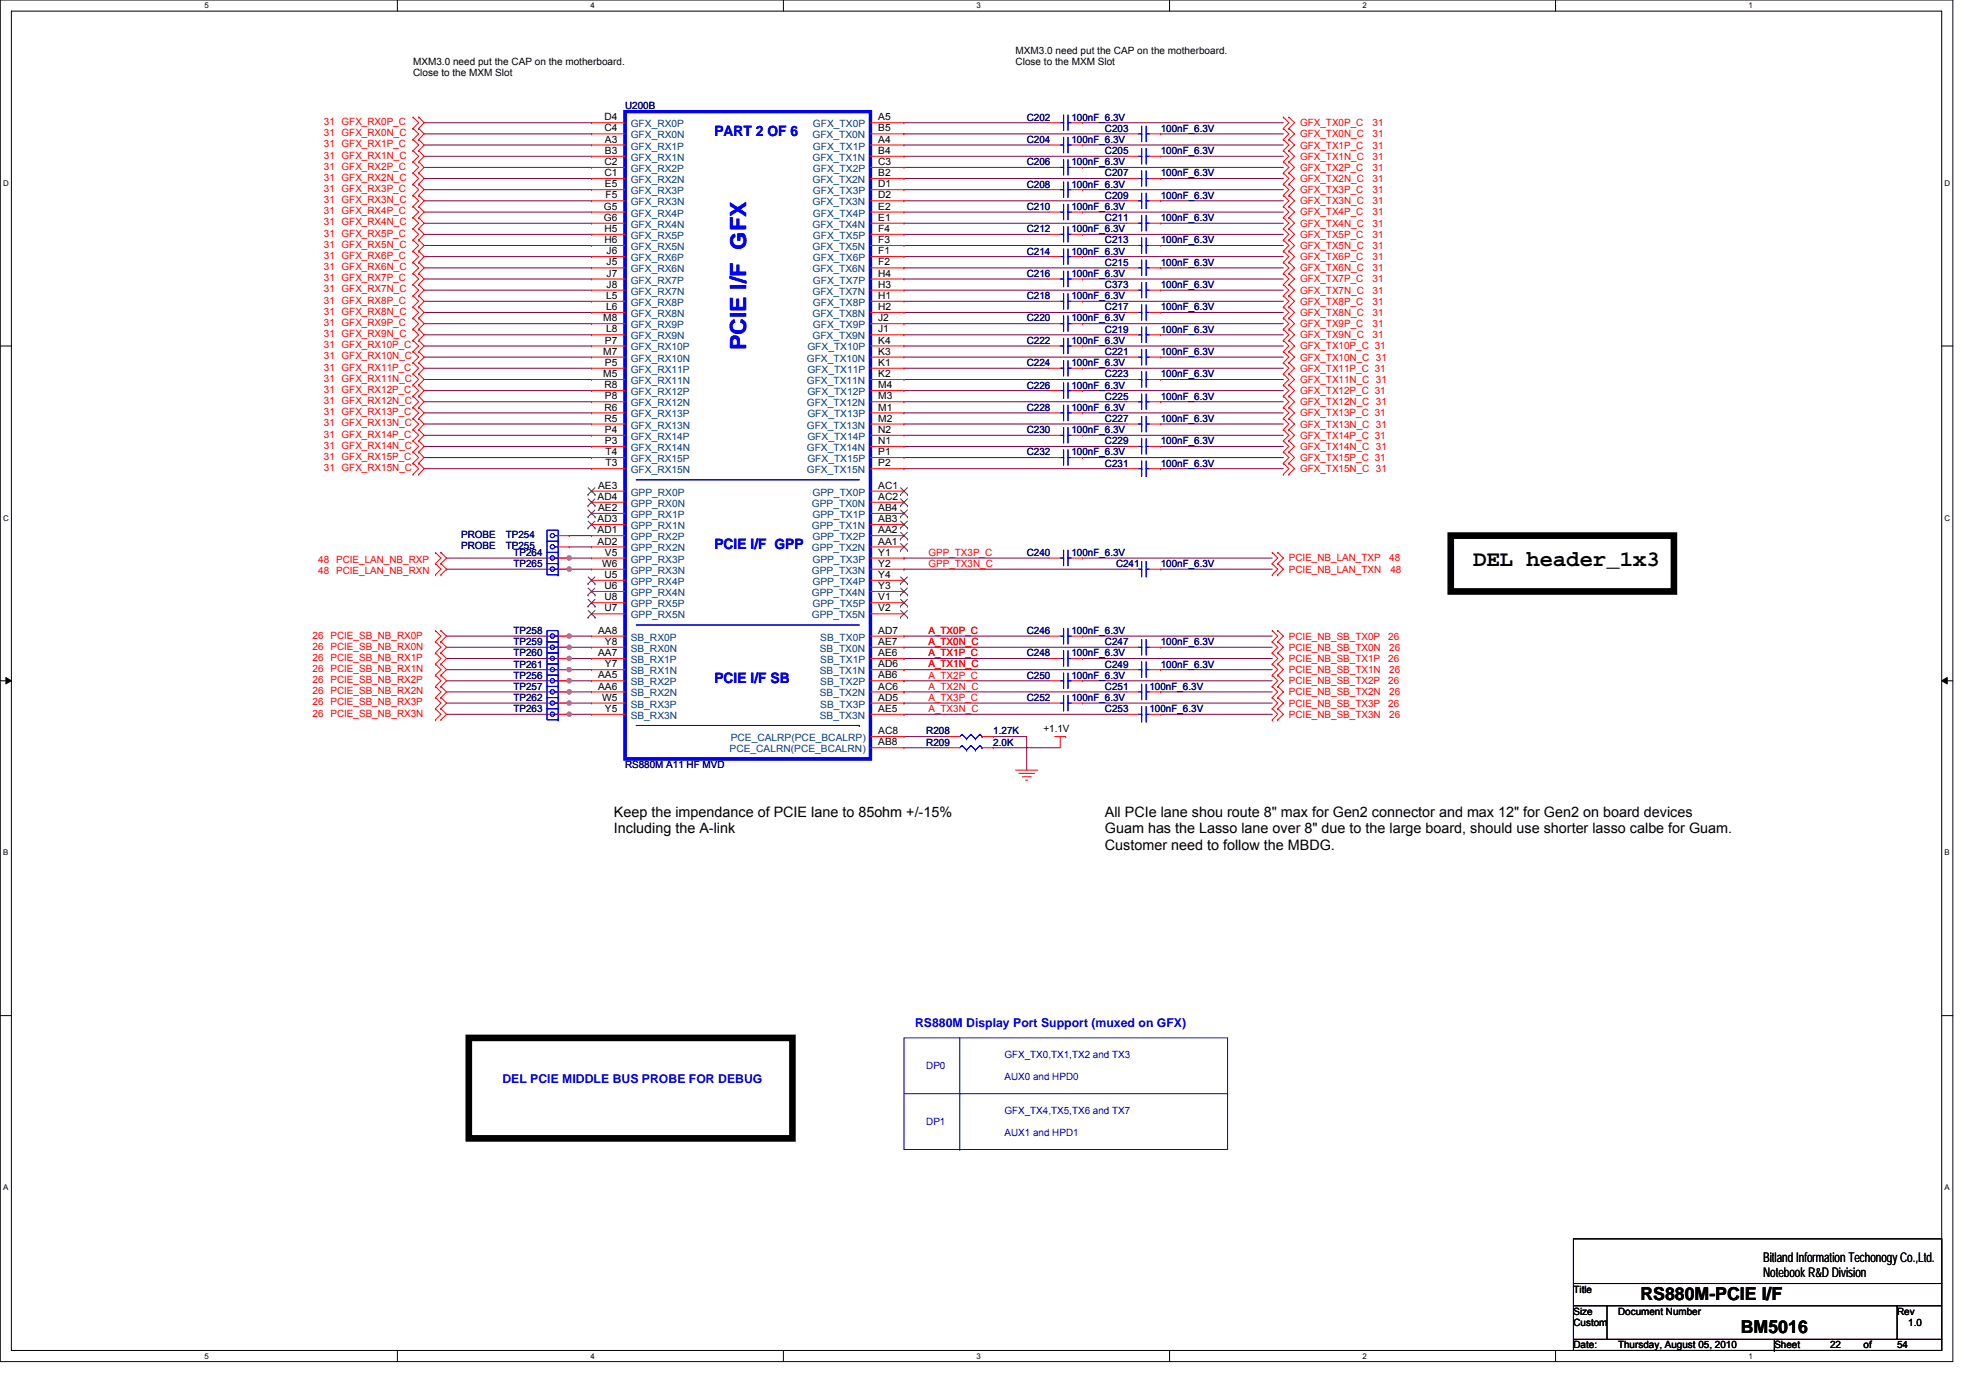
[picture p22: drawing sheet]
<svg xmlns="http://www.w3.org/2000/svg" width="297mm" height="210mm" viewBox="0 0 297 210" stroke-linecap="round" stroke-linejoin="round" font-family="sans-serif">
<defs><g id="words">
<text font-size="3.3" fill="#00f" x="112.1" y="52.6" transform="rotate(-90 112.1 52.6)">PCIE I/F GFX</text>
<text font-size="3.3" x="221.3" y="84.9">DEL header_1x3</text>
<g font-size="2.7">
<text x="246.5" y="195.2">RS880M-PCIE I/F</text>
<text x="261.6" y="200.3">BM5016</text>
</g>
<g font-size="2.2" fill="#00f">
<text x="107.3" y="20.4">PART 2 OF 6</text>
<text x="107.3" y="82.5">PCIE I/F GPP</text>
<text x="107.3" y="102.6">PCIE I/F SB</text>
</g>
<g font-size="2.2">
<text x="92.2" y="122.6">Keep the impendance of PCIE lane to 85ohm +/-15%</text>
<text x="92.2" y="125.1">Including the A-link</text>
<text x="166" y="122.6">All PCIe lane shou route 8&quot; max for Gen2 connector and max 12&quot; for Gen2 on board devices</text>
<text x="166" y="125.1">Guam has the Lasso lane over 8&quot; due to the large board, should use shorter lasso calbe for Guam.</text>
<text x="166" y="127.6">Customer need to follow the MBDG.</text>
</g>
<g font-size="2">
<text x="264.9" y="189.6">Bitland Information Techonogy Co.,Ltd.</text>
<text x="264.9" y="191.9">Notebook R&amp;D Division</text>
</g>
<g font-size="1.8" fill="#00f">
<text x="137.5" y="154.3">RS880M Display Port Support (muxed on GFX)</text>
<text x="75.5" y="162.6">DEL PCIE MIDDLE BUS PROBE FOR DEBUG</text>
</g>
<g font-size="1.5">
<text x="62.1" y="9.7">MXM3.0 need put the CAP on the motherboard.</text>
<text x="62.1" y="11.5">Close to the MXM Slot</text>
<text x="152.6" y="8.1">MXM3.0 need put the CAP on the motherboard.</text>
<text x="152.6" y="9.8">Close to the MXM Slot</text>
<text x="90.8" y="18.1">D4</text>
<text x="90.8" y="19.7">C4</text>
<text x="90.9" y="21.4">A3</text>
<text x="90.9" y="23.1">B3</text>
<text x="131.9" y="18.1">A5</text>
<text x="131.9" y="21.4">A4</text>
<text x="131.9" y="19.7">B5</text>
<text x="131.9" y="23.1">B4</text>
<text x="90.8" y="24.8">C2</text>
<text x="90.8" y="26.5">C1</text>
<text x="90.9" y="28.1">E5</text>
<text x="91" y="29.8">F5</text>
<text x="131.9" y="24.8">C3</text>
<text x="131.9" y="28.1">D1</text>
<text x="131.9" y="26.5">B2</text>
<text x="131.9" y="29.8">D2</text>
<text x="90.7" y="31.5">G5</text>
<text x="90.7" y="33.2">G6</text>
<text x="90.8" y="34.8">H5</text>
<text x="131.9" y="31.5">E2</text>
<text x="131.9" y="34.8">F4</text>
<text x="131.9" y="33.2">E1</text>
<text x="90.8" y="36.5">H6</text>
<text x="91.1" y="38.2">J6</text>
<text x="91.1" y="39.9">J5</text>
<text x="91.1" y="41.6">J7</text>
<text x="131.9" y="38.2">F1</text>
<text x="131.9" y="41.6">H4</text>
<text x="131.9" y="36.5">F3</text>
<text x="131.9" y="39.9">F2</text>
<text x="91.1" y="44.9">L5</text>
<text x="91.1" y="46.6">L6</text>
<text x="91.1" y="43.2">J8</text>
<text x="131.9" y="44.9">H1</text>
<text x="131.9" y="43.2">H3</text>
<text x="131.9" y="46.6">H2</text>
<text x="90.6" y="48.3">M8</text>
<text x="90.6" y="53.3">M7</text>
<text x="90.9" y="51.6">P7</text>
<text x="91.1" y="49.9">L8</text>
<text x="131.9" y="48.3">J2</text>
<text x="131.9" y="51.6">K4</text>
<text x="131.9" y="49.9">J1</text>
<text x="131.9" y="53.3">K3</text>
<text x="90.6" y="56.6">M5</text>
<text x="90.8" y="58.3">R8</text>
<text x="90.9" y="54.9">P5</text>
<text x="90.9" y="60">P8</text>
<text x="131.9" y="54.9">K1</text>
<text x="131.9" y="58.3">M4</text>
<text x="131.9" y="56.6">K2</text>
<text x="131.9" y="60">M3</text>
<text x="90.8" y="61.7">R6</text>
<text x="90.8" y="63.3">R5</text>
<text x="90.9" y="65">P4</text>
<text x="131.9" y="61.7">M1</text>
<text x="131.9" y="65">N2</text>
<text x="131.9" y="63.3">M2</text>
<text x="90.9" y="66.7">P3</text>
<text x="91" y="68.4">T4</text>
<text x="91" y="70">T3</text>
<text x="131.9" y="68.4">P1</text>
<text x="131.9" y="66.7">N1</text>
<text x="131.9" y="70">P2</text>
<text x="89.8" y="75.1">AD4</text>
<text x="89.9" y="73.4">AE3</text>
<text x="89.9" y="76.8">AE2</text>
<text x="131.9" y="73.4">AC1</text>
<text x="131.9" y="76.8">AB4</text>
<text x="131.9" y="75.1">AC2</text>
<text x="89.8" y="80.1">AD1</text>
<text x="89.8" y="81.8">AD2</text>
<text x="89.8" y="78.4">AD3</text>
<text x="90.9" y="83.5">V5</text>
<text x="131.9" y="80.1">AA2</text>
<text x="131.9" y="83.5">Y1</text>
<text x="131.9" y="81.8">AA1</text>
<text x="131.9" y="78.4">AB3</text>
<text x="90.5" y="85.1">W6</text>
<text x="90.8" y="86.8">U5</text>
<text x="90.8" y="88.5">U6</text>
<text x="131.9" y="86.8">Y4</text>
<text x="131.9" y="85.1">Y2</text>
<text x="131.9" y="88.5">Y3</text>
<text x="89.9" y="95.2">AA8</text>
<text x="90.8" y="90.2">U8</text>
<text x="90.8" y="91.8">U7</text>
<text x="131.9" y="95.2">AD7</text>
<text x="131.9" y="90.2">V1</text>
<text x="131.9" y="91.8">V2</text>
<text x="89.9" y="98.6">AA7</text>
<text x="89.9" y="101.9">AA5</text>
<text x="90.9" y="96.9">Y8</text>
<text x="90.9" y="100.2">Y7</text>
<text x="131.9" y="98.6">AE6</text>
<text x="131.9" y="101.9">AB6</text>
<text x="131.9" y="96.9">AE7</text>
<text x="131.9" y="100.2">AD6</text>
<text x="89.9" y="103.6">AA6</text>
<text x="90.5" y="105.2">W5</text>
<text x="90.9" y="106.9">Y5</text>
<text x="131.9" y="105.2">AD5</text>
<text x="131.9" y="106.9">AE5</text>
<text x="131.9" y="103.6">AC6</text>
<text x="131.9" y="112">AB8</text>
<text x="131.9" y="110.3">AC8</text>
<text x="156.8" y="110">+1.1V</text>
<text x="236.4" y="194.1">Title</text>
<text x="236.4" y="197.5">Size</text>
<text x="243.1" y="197.5">Document Number</text>
<text x="285" y="197.5">Rev</text>
<text x="236.4" y="202.5">Date:</text>
<text x="236.4" y="199.2">Custom</text>
<text x="243.1" y="202.5">Thursday, August 05, 2010</text>
<text x="266.6" y="202.5">Sheet</text>
<text x="275" y="202.5">22</text>
<text x="280" y="202.5">of</text>
<text x="285" y="202.5">54</text>
<text x="286.7" y="199.2">1.0</text>
</g>
<g font-size="1.5" fill="#000080">
<text x="93.9" y="16.4">U200B</text>
<text x="154.3" y="18.1">C202</text>
<text x="154.3" y="21.5">C204</text>
<text x="161" y="18.1">100nF_6.3V</text>
<text x="161" y="21.5">100nF_6.3V</text>
<text x="166" y="19.8">C203</text>
<text x="166" y="23.1">C205</text>
<text x="174.4" y="19.8">100nF_6.3V</text>
<text x="174.4" y="23.1">100nF_6.3V</text>
<text x="154.3" y="24.8">C206</text>
<text x="154.3" y="28.2">C208</text>
<text x="161" y="24.8">100nF_6.3V</text>
<text x="161" y="28.2">100nF_6.3V</text>
<text x="166" y="26.5">C207</text>
<text x="166" y="29.8">C209</text>
<text x="174.4" y="26.5">100nF_6.3V</text>
<text x="174.4" y="29.8">100nF_6.3V</text>
<text x="154.3" y="34.9">C212</text>
<text x="154.3" y="31.5">C210</text>
<text x="161" y="34.9">100nF_6.3V</text>
<text x="161" y="31.5">100nF_6.3V</text>
<text x="166" y="33.2">C211</text>
<text x="174.4" y="33.2">100nF_6.3V</text>
<text x="154.3" y="38.2">C214</text>
<text x="154.3" y="41.6">C216</text>
<text x="161" y="38.2">100nF_6.3V</text>
<text x="161" y="41.6">100nF_6.3V</text>
<text x="166" y="36.6">C213</text>
<text x="166" y="39.9">C215</text>
<text x="174.4" y="36.6">100nF_6.3V</text>
<text x="174.4" y="39.9">100nF_6.3V</text>
<text x="154.3" y="44.9">C218</text>
<text x="161" y="44.9">100nF_6.3V</text>
<text x="166" y="46.6">C217</text>
<text x="166" y="43.3">C373</text>
<text x="174.4" y="46.6">100nF_6.3V</text>
<text x="174.4" y="43.3">100nF_6.3V</text>
<text x="154.3" y="48.3">C220</text>
<text x="154.3" y="51.6">C222</text>
<text x="161" y="48.3">100nF_6.3V</text>
<text x="161" y="51.6">100nF_6.3V</text>
<text x="166" y="53.3">C221</text>
<text x="166" y="50">C219</text>
<text x="174.4" y="53.3">100nF_6.3V</text>
<text x="174.4" y="50">100nF_6.3V</text>
<text x="154.3" y="55">C224</text>
<text x="154.3" y="58.4">C226</text>
<text x="161" y="55">100nF_6.3V</text>
<text x="161" y="58.4">100nF_6.3V</text>
<text x="166" y="56.7">C223</text>
<text x="174.4" y="56.7">100nF_6.3V</text>
<text x="154.3" y="61.7">C228</text>
<text x="154.3" y="65">C230</text>
<text x="161" y="61.7">100nF_6.3V</text>
<text x="161" y="65">100nF_6.3V</text>
<text x="166" y="63.4">C227</text>
<text x="166" y="60">C225</text>
<text x="174.4" y="63.4">100nF_6.3V</text>
<text x="174.4" y="60">100nF_6.3V</text>
<text x="154.3" y="68.4">C232</text>
<text x="161" y="68.4">100nF_6.3V</text>
<text x="166" y="66.7">C229</text>
<text x="166" y="70.1">C231</text>
<text x="174.4" y="66.7">100nF_6.3V</text>
<text x="174.4" y="70.1">100nF_6.3V</text>
<text x="69.3" y="80.8">PROBE</text>
<text x="69.3" y="82.5">PROBE</text>
<text x="76" y="80.8">TP254</text>
<text x="76" y="82.5">TP255</text>
<text x="77.1" y="83.5">TP264</text>
<text x="154.3" y="83.5">C240</text>
<text x="161" y="83.5">100nF_6.3V</text>
<text x="77.1" y="85.2">TP265</text>
<text x="167.7" y="85.2">C241</text>
<text x="174.4" y="85.2">100nF_6.3V</text>
<text x="77.1" y="95.2">TP258</text>
<text x="154.3" y="95.2">C246</text>
<text x="161" y="95.2">100nF_6.3V</text>
<text x="77.1" y="96.9">TP259</text>
<text x="77.1" y="100.3">TP261</text>
<text x="77.1" y="101.9">TP256</text>
<text x="77.1" y="98.6">TP260</text>
<text x="154.3" y="98.6">C248</text>
<text x="154.3" y="101.9">C250</text>
<text x="161" y="98.6">100nF_6.3V</text>
<text x="161" y="101.9">100nF_6.3V</text>
<text x="166" y="96.9">C247</text>
<text x="166" y="100.3">C249</text>
<text x="174.4" y="96.9">100nF_6.3V</text>
<text x="174.4" y="100.3">100nF_6.3V</text>
<text x="77.1" y="103.6">TP257</text>
<text x="77.1" y="107">TP263</text>
<text x="77.1" y="105.3">TP262</text>
<text x="154.3" y="105.3">C252</text>
<text x="161" y="105.3">100nF_6.3V</text>
<text x="166" y="107">C253</text>
<text x="166" y="103.6">C251</text>
<text x="172.7" y="107">100nF_6.3V</text>
<text x="172.7" y="103.6">100nF_6.3V</text>
<text x="139.2" y="112">R209</text>
<text x="139.2" y="110.3">R208</text>
<text x="149.2" y="112">2.0K</text>
<text x="149.2" y="110.3">1.27K</text>
<text x="93.9" y="115.3">RS880M A11 HF MVD</text>
</g>
<g font-size="1.5" fill="#f00">
<text x="48.7" y="18.8">31 GFX_RX0P_C</text>
<text x="48.7" y="20.5">31 GFX_RX0N_C</text>
<text x="48.7" y="22.1">31 GFX_RX1P_C</text>
<text x="48.7" y="23.8">31 GFX_RX1N_C</text>
<text x="195.3" y="18.9">GFX_TX0P_C</text>
<text x="195.3" y="20.6">GFX_TX0N_C</text>
<text x="195.3" y="22.3">GFX_TX1P_C</text>
<text x="195.3" y="24">GFX_TX1N_C</text>
<text x="206.2" y="20.6">31</text>
<text x="206.2" y="24">31</text>
<text x="206.2" y="18.9">31</text>
<text x="206.2" y="22.3">31</text>
<text x="48.7" y="25.5">31 GFX_RX2P_C</text>
<text x="48.7" y="27.2">31 GFX_RX2N_C</text>
<text x="48.7" y="28.9">31 GFX_RX3P_C</text>
<text x="195.3" y="25.7">GFX_TX2P_C</text>
<text x="195.3" y="27.3">GFX_TX2N_C</text>
<text x="195.3" y="29">GFX_TX3P_C</text>
<text x="206.2" y="27.3">31</text>
<text x="206.2" y="25.7">31</text>
<text x="206.2" y="29">31</text>
<text x="48.7" y="30.5">31 GFX_RX3N_C</text>
<text x="48.7" y="32.2">31 GFX_RX4P_C</text>
<text x="48.7" y="33.9">31 GFX_RX4N_C</text>
<text x="48.7" y="35.5">31 GFX_RX5P_C</text>
<text x="195.3" y="30.7">GFX_TX3N_C</text>
<text x="195.3" y="32.4">GFX_TX4P_C</text>
<text x="195.3" y="34">GFX_TX4N_C</text>
<text x="195.3" y="35.7">GFX_TX5P_C</text>
<text x="206.2" y="30.7">31</text>
<text x="206.2" y="34">31</text>
<text x="206.2" y="32.4">31</text>
<text x="206.2" y="35.7">31</text>
<text x="48.7" y="37.2">31 GFX_RX5N_C</text>
<text x="48.7" y="38.9">31 GFX_RX6P_C</text>
<text x="48.7" y="40.6">31 GFX_RX6N_C</text>
<text x="195.3" y="37.4">GFX_TX5N_C</text>
<text x="195.3" y="39.1">GFX_TX6P_C</text>
<text x="195.3" y="40.7">GFX_TX6N_C</text>
<text x="206.2" y="37.4">31</text>
<text x="206.2" y="40.7">31</text>
<text x="206.2" y="39.1">31</text>
<text x="48.7" y="42.2">31 GFX_RX7P_C</text>
<text x="48.7" y="43.9">31 GFX_RX7N_C</text>
<text x="48.7" y="45.6">31 GFX_RX8P_C</text>
<text x="48.7" y="47.3">31 GFX_RX8N_C</text>
<text x="195.3" y="42.4">GFX_TX7P_C</text>
<text x="195.3" y="44.1">GFX_TX7N_C</text>
<text x="195.3" y="47.5">GFX_TX8N_C</text>
<text x="195.3" y="45.8">GFX_TX8P_C</text>
<text x="206.2" y="44.1">31</text>
<text x="206.2" y="47.5">31</text>
<text x="206.2" y="42.4">31</text>
<text x="206.2" y="45.8">31</text>
<text x="48.7" y="50.6">31 GFX_RX9N_C</text>
<text x="48.7" y="49">31 GFX_RX9P_C</text>
<text x="48.7" y="54">31 GFX_RX10N_C</text>
<text x="48.7" y="52.3">31 GFX_RX10P_C</text>
<text x="195.3" y="50.8">GFX_TX9N_C</text>
<text x="195.3" y="49.1">GFX_TX9P_C</text>
<text x="195.3" y="52.5">GFX_TX10P_C 31</text>
<text x="206.2" y="50.8">31</text>
<text x="206.2" y="49.1">31</text>
<text x="48.7" y="57.3">31 GFX_RX11N_C</text>
<text x="48.7" y="55.7">31 GFX_RX11P_C</text>
<text x="48.7" y="59">31 GFX_RX12P_C</text>
<text x="195.3" y="54.2">GFX_TX10N_C 31</text>
<text x="195.3" y="57.5">GFX_TX11N_C 31</text>
<text x="195.3" y="55.8">GFX_TX11P_C 31</text>
<text x="195.3" y="59.2">GFX_TX12P_C 31</text>
<text x="48.7" y="60.7">31 GFX_RX12N_C</text>
<text x="48.7" y="64.1">31 GFX_RX13N_C</text>
<text x="48.7" y="62.4">31 GFX_RX13P_C</text>
<text x="48.7" y="65.7">31 GFX_RX14P_C</text>
<text x="195.3" y="65.9">GFX_TX14P_C 31</text>
<text x="195.3" y="60.9">GFX_TX12N_C 31</text>
<text x="195.3" y="64.2">GFX_TX13N_C 31</text>
<text x="195.3" y="62.5">GFX_TX13P_C 31</text>
<text x="48.7" y="67.4">31 GFX_RX14N_C</text>
<text x="48.7" y="70.8">31 GFX_RX15N_C</text>
<text x="48.7" y="69.1">31 GFX_RX15P_C</text>
<text x="195.3" y="67.6">GFX_TX14N_C 31</text>
<text x="195.3" y="70.9">GFX_TX15N_C 31</text>
<text x="195.3" y="69.2">GFX_TX15P_C 31</text>
<text x="139.5" y="83.5">GPP_TX3P_C</text>
<text x="47.8" y="84.5">48 PCIE_LAN_NB_RXP</text>
<text x="47.8" y="86.2">48 PCIE_LAN_NB_RXN</text>
<text x="139.5" y="85.2">GPP_TX3N_C</text>
<text x="193.7" y="84.3">PCIE_NB_LAN_TXP</text>
<text x="193.7" y="86">PCIE_NB_LAN_TXN</text>
<text x="208.7" y="84.3">48</text>
<text x="208.9" y="86">48</text>
<text x="47" y="95.9">26 PCIE_SB_NB_RX0P</text>
<text x="139.5" y="95.2">A_TX0P_C</text>
<text x="47" y="97.6">26 PCIE_SB_NB_RX0N</text>
<text x="47" y="99.3">26 PCIE_SB_NB_RX1P</text>
<text x="47" y="100.9">26 PCIE_SB_NB_RX1N</text>
<text x="139.5" y="96.9">A_TX0N_C</text>
<text x="139.5" y="98.6">A_TX1P_C</text>
<text x="139.5" y="100.2">A_TX1N_C</text>
<text x="139.5" y="101.9">A_TX2P_C</text>
<text x="193.7" y="96.1">PCIE_NB_SB_TX0P</text>
<text x="193.7" y="97.7">PCIE_NB_SB_TX0N</text>
<text x="193.7" y="99.4">PCIE_NB_SB_TX1P</text>
<text x="193.7" y="101.1">PCIE_NB_SB_TX1N</text>
<text x="208.6" y="96.1">26</text>
<text x="208.6" y="99.4">26</text>
<text x="208.7" y="97.7">26</text>
<text x="208.7" y="101.1">26</text>
<text x="47" y="102.6">26 PCIE_SB_NB_RX2P</text>
<text x="47" y="104.3">26 PCIE_SB_NB_RX2N</text>
<text x="47" y="106">26 PCIE_SB_NB_RX3P</text>
<text x="47" y="107.6">26 PCIE_SB_NB_RX3N</text>
<text x="139.5" y="105.3">A_TX3P_C</text>
<text x="139.5" y="107">A_TX3N_C</text>
<text x="139.5" y="103.6">A_TX2N_C</text>
<text x="193.7" y="102.8">PCIE_NB_SB_TX2P</text>
<text x="193.7" y="104.5">PCIE_NB_SB_TX2N</text>
<text x="193.7" y="106.1">PCIE_NB_SB_TX3P</text>
<text x="193.7" y="107.8">PCIE_NB_SB_TX3N</text>
<text x="208.6" y="102.8">26</text>
<text x="208.6" y="106.1">26</text>
<text x="208.7" y="104.5">26</text>
<text x="208.7" y="107.8">26</text>
</g>
<g font-size="1.5" fill="#004080">
<text x="94.8" y="19.1">GFX_RX0P</text>
<text x="94.8" y="20.8">GFX_RX0N</text>
<text x="94.8" y="22.5">GFX_RX1P</text>
<text x="122.1" y="20.8">GFX_TX0N</text>
<text x="122.1" y="19.1">GFX_TX0P</text>
<text x="122.1" y="22.5">GFX_TX1P</text>
<text x="94.8" y="24.2">GFX_RX1N</text>
<text x="94.8" y="25.8">GFX_RX2P</text>
<text x="94.8" y="27.5">GFX_RX2N</text>
<text x="94.8" y="29.2">GFX_RX3P</text>
<text x="122.1" y="24.2">GFX_TX1N</text>
<text x="122.1" y="27.5">GFX_TX2N</text>
<text x="122.1" y="25.8">GFX_TX2P</text>
<text x="122.1" y="29.2">GFX_TX3P</text>
<text x="94.8" y="30.8">GFX_RX3N</text>
<text x="94.8" y="32.5">GFX_RX4P</text>
<text x="94.8" y="34.2">GFX_RX4N</text>
<text x="94.8" y="35.9">GFX_RX5P</text>
<text x="122.1" y="30.8">GFX_TX3N</text>
<text x="122.1" y="34.2">GFX_TX4N</text>
<text x="122.1" y="32.5">GFX_TX4P</text>
<text x="122.1" y="35.9">GFX_TX5P</text>
<text x="94.8" y="37.5">GFX_RX5N</text>
<text x="94.8" y="39.2">GFX_RX6P</text>
<text x="94.8" y="40.9">GFX_RX6N</text>
<text x="122.1" y="37.5">GFX_TX5N</text>
<text x="122.1" y="40.9">GFX_TX6N</text>
<text x="122.1" y="39.2">GFX_TX6P</text>
<text x="94.8" y="42.6">GFX_RX7P</text>
<text x="94.8" y="44.3">GFX_RX7N</text>
<text x="94.8" y="45.9">GFX_RX8P</text>
<text x="94.8" y="47.6">GFX_RX8N</text>
<text x="122.1" y="44.3">GFX_TX7N</text>
<text x="122.1" y="47.6">GFX_TX8N</text>
<text x="122.1" y="42.6">GFX_TX7P</text>
<text x="122.1" y="45.9">GFX_TX8P</text>
<text x="94.8" y="49.3">GFX_RX9P</text>
<text x="94.8" y="51">GFX_RX9N</text>
<text x="94.8" y="52.6">GFX_RX10P</text>
<text x="121.3" y="52.6">GFX_TX10P</text>
<text x="122.1" y="51">GFX_TX9N</text>
<text x="122.1" y="49.3">GFX_TX9P</text>
<text x="94.8" y="54.3">GFX_RX10N</text>
<text x="94.8" y="56">GFX_RX11P</text>
<text x="94.8" y="57.7">GFX_RX11N</text>
<text x="94.8" y="59.4">GFX_RX12P</text>
<text x="121.2" y="54.3">GFX_TX10N</text>
<text x="121.2" y="57.7">GFX_TX11N</text>
<text x="121.3" y="56">GFX_TX11P</text>
<text x="121.3" y="59.4">GFX_TX12P</text>
<text x="94.8" y="61">GFX_RX12N</text>
<text x="94.8" y="62.7">GFX_RX13P</text>
<text x="94.8" y="64.4">GFX_RX13N</text>
<text x="121.2" y="61">GFX_TX12N</text>
<text x="121.2" y="64.4">GFX_TX13N</text>
<text x="121.3" y="62.7">GFX_TX13P</text>
<text x="94.8" y="66.1">GFX_RX14P</text>
<text x="94.8" y="67.7">GFX_RX14N</text>
<text x="94.8" y="69.4">GFX_RX15P</text>
<text x="94.8" y="71.1">GFX_RX15N</text>
<text x="121.2" y="67.7">GFX_TX14N</text>
<text x="121.2" y="71.1">GFX_TX15N</text>
<text x="121.3" y="66.1">GFX_TX14P</text>
<text x="121.3" y="69.4">GFX_TX15P</text>
<text x="94.8" y="74.4">GPP_RX0P</text>
<text x="94.8" y="76.1">GPP_RX0N</text>
<text x="94.8" y="77.8">GPP_RX1P</text>
<text x="122" y="76.1">GPP_TX0N</text>
<text x="122.1" y="74.4">GPP_TX0P</text>
<text x="122.1" y="77.8">GPP_TX1P</text>
<text x="94.8" y="81.1">GPP_RX2P</text>
<text x="94.8" y="82.8">GPP_RX2N</text>
<text x="94.8" y="79.5">GPP_RX1N</text>
<text x="122" y="82.8">GPP_TX2N</text>
<text x="122" y="79.5">GPP_TX1N</text>
<text x="122.1" y="81.1">GPP_TX2P</text>
<text x="94.8" y="84.5">GPP_RX3P</text>
<text x="94.8" y="86.2">GPP_RX3N</text>
<text x="94.8" y="87.8">GPP_RX4P</text>
<text x="94.8" y="89.5">GPP_RX4N</text>
<text x="122" y="86.2">GPP_TX3N</text>
<text x="122" y="89.5">GPP_TX4N</text>
<text x="122.1" y="84.5">GPP_TX3P</text>
<text x="122.1" y="87.8">GPP_TX4P</text>
<text x="94.8" y="91.2">GPP_RX5P</text>
<text x="94.8" y="92.9">GPP_RX5N</text>
<text x="122" y="92.9">GPP_TX5N</text>
<text x="122.1" y="91.2">GPP_TX5P</text>
<text x="94.8" y="96.2">SB_RX0P</text>
<text x="94.8" y="97.9">SB_RX0N</text>
<text x="94.8" y="99.6">SB_RX1P</text>
<text x="94.8" y="101.3">SB_RX1N</text>
<text x="123.2" y="97.9">SB_TX0N</text>
<text x="123.2" y="101.3">SB_TX1N</text>
<text x="123.3" y="96.2">SB_TX0P</text>
<text x="123.3" y="99.6">SB_TX1P</text>
<text x="94.8" y="106.3">SB_RX3P</text>
<text x="94.8" y="108">SB_RX3N</text>
<text x="94.8" y="102.9">SB_RX2P</text>
<text x="94.8" y="104.6">SB_RX2N</text>
<text x="123.2" y="108">SB_TX3N</text>
<text x="123.2" y="104.6">SB_TX2N</text>
<text x="123.3" y="106.3">SB_TX3P</text>
<text x="123.3" y="102.9">SB_TX2P</text>
<text x="109.6" y="113">PCE_CALRN(PCE_BCALRN)</text>
<text x="109.8" y="111.3">PCE_CALRP(PCE_BCALRP)</text>
</g>
<g font-size="1.5" fill="#00f">
<text x="139.2" y="160.6">DP0</text>
<text x="150.9" y="158.9">GFX_TX0,TX1,TX2 and TX3</text>
<text x="150.9" y="167.3">GFX_TX4,TX5,TX6 and TX7</text>
<text x="150.9" y="162.3">AUX0 and HPD0</text>
<text x="139.2" y="169">DP1</text>
<text x="150.9" y="170.7">AUX1 and HPD1</text>
</g>
<g font-size="1.2">
<text x="30.7" y="1.3">5</text>
<text x="88.7" y="1.3">4</text>
<text x="146.7" y="1.3">3</text>
<text x="204.7" y="1.3">2</text>
<text x="262.7" y="1.3">1</text>
<text x=".5" y="27.9">D</text>
<text x="292.2" y="27.9">D</text>
<text x=".5" y="78.2">C</text>
<text x="292.2" y="78.2">C</text>
<text x=".5" y="128.5">B</text>
<text x="292.2" y="128.5">B</text>
<text x=".5" y="178.8">A</text>
<text x="292.2" y="178.8">A</text>
<text x="30.7" y="204.1">5</text>
<text x="88.7" y="204.1">4</text>
<text x="146.7" y="204.1">3</text>
<text x="204.7" y="204.1">2</text>
<text x="262.7" y="204.1">1</text>
</g>
</g></defs>
<path d="M0 0h293.4v204.5h-293.4zM1.7 1.7h290v201.1h-290z" fill="none" stroke="#000" stroke-width=".15"/>
<g fill="#fff">
<path d="M30.7 .2h.7v1.3h-.7z"/>
<path d="M30.7 203h.7v1.4h-.7z"/>
</g>
<path d="M59.7 0v1.7M59.7 202.8v1.7" fill="none" stroke="#000" stroke-width=".15"/>
<g fill="#fff">
<path d="M88.7 .2h.7v1.3h-.7z"/>
<path d="M88.7 203h.7v1.4h-.7z"/>
</g>
<path d="M117.7 0v1.7M117.7 202.8v1.7" fill="none" stroke="#000" stroke-width=".15"/>
<g fill="#fff">
<path d="M146.7 .2h.7v1.3h-.7z"/>
<path d="M146.7 203h.7v1.4h-.7z"/>
</g>
<path d="M175.7 0v1.7M175.7 202.8v1.7" fill="none" stroke="#000" stroke-width=".15"/>
<g fill="#fff">
<path d="M204.7 .2h.7v1.3h-.7z"/>
<path d="M204.7 203h.7v1.4h-.7z"/>
</g>
<path d="M233.7 0v1.7M233.7 202.8v1.7" fill="none" stroke="#000" stroke-width=".15"/>
<g fill="#fff">
<path d="M262.7 .2h.7v1.3h-.7z"/>
<path d="M262.7 203h.7v1.4h-.7z"/>
<path d="M.5 26.8h.8v1.4h-.8z"/>
<path d="M292.2 26.8h.8v1.4h-.8z"/>
<path d="M.5 77.1h.8v1.3h-.8z"/>
<path d="M292.2 77.1h.8v1.3h-.8z"/>
</g>
<path d="M0 52h1.7M291.7 52h1.7" fill="none" stroke="#000" stroke-width=".15"/>
<g fill="#fff">
<path d="M.5 127.4h.7v1.3h-.7z"/>
<path d="M292.2 127.4h.7v1.3h-.7z"/>
</g>
<path d="M0 102.3h1.7M291.7 102.3h1.7" fill="none" stroke="#000" stroke-width=".15"/>
<path d="M.9 101.8l.8 .5-.8 .4zM291.7 102.3l.9-.5v.9z" fill="#000" stroke="#000" stroke-width=".15"/>
<g fill="#fff">
<path d="M.5 177.7h.7v1.3h-.7z"/>
<path d="M292.2 177.7h.7v1.3h-.7z"/>
</g>
<path d="M0 152.5h1.7M291.7 152.5h1.7M236.4 192.8h55.3M236.4 196.1h55.3M236.4 186.1h55.3v16.7h-55.3zM241.4 196.1v5.1M285 196.1v5.1M236.4 201.2h55.3M266.6 202.8h.1M266.6 201.2v1.6" fill="none" stroke="#000" stroke-width=".15"/>
<g fill="none" stroke="#00f" stroke-width=".15">
<path d="M159.3 18.4h.5M159.8 17.3v2.3M159.8 18.4h.1M160.5 17.3v2.3M160.5 18.4h.5M171.5 18.9v2.4M172.2 18.9v2.4M159.3 25.1h.5M159.3 35.2h.5M159.3 38.5h.5M159.3 21.8h.5M159.3 28.5h.5"/>
<path d="M159.3 31.9h.5M159.8 24v2.3M159.8 25.1h.1M159.8 34v2.4M159.8 35.2h.1M159.8 37.4v2.3M159.8 38.5h.1M159.8 20.6v2.4M159.8 21.8h.1M159.8 27.3v2.4M159.8 28.5h.1M159.8 30.7v2.3"/>
<path d="M159.8 31.9h.1M160.5 24v2.3M160.5 25.1h.5M160.5 34v2.4M160.5 35.2h.5M160.5 37.4v2.3M160.5 38.5h.5M160.5 20.6v2.4M160.5 21.8h.5M160.5 27.3v2.4M160.5 28.5h.5M160.5 30.7v2.3"/>
<path d="M160.5 31.9h.5M171 26.8h.5M171 20.1h.5M171 36.9h.5M171 30.2h.5M171 33.5h.5M171 23.5h.5M171.5 25.7v2.3M171.5 26.8h.1M171.5 20.1h.1M171.5 35.7v2.4M171.5 36.9h.1"/>
<path d="M171.5 29v2.3M171.5 30.2h.1M171.5 32.3v2.4M171.5 33.5h.1M171.5 22.3v2.3M171.5 23.5h.1M171.5 39.1v2.3M172.2 25.7v2.3M172.2 26.8h.5M172.2 20.1h.5M172.2 35.7v2.4M172.2 36.9h.5"/>
<path d="M172.2 29v2.3M172.2 30.2h.5M172.2 32.3v2.4M172.2 33.5h.5M172.2 22.3v2.3M172.2 23.5h.5M172.2 39.1v2.3M159.3 48.6h.5M159.3 52h.5M159.3 45.3h.5M159.3 55.3h.5M159.3 41.9h.5"/>
<path d="M159.3 58.7h.5M159.8 47.4v2.4M159.8 48.6h.1M159.8 50.8v2.3M159.8 52h.1M159.8 44.1v2.3M159.8 45.3h.1M159.8 54.1v2.4M159.8 55.3h.1M159.8 40.7v2.4M159.8 41.9h.1M159.8 57.5v2.3"/>
<path d="M159.8 58.7h.1M160.5 47.4v2.4M160.5 48.6h.5M160.5 50.8v2.3M160.5 52h.5M160.5 44.1v2.3M160.5 45.3h.5M160.5 54.1v2.4M160.5 55.3h.5M160.5 40.7v2.4M160.5 41.9h.5M160.5 57.5v2.3"/>
<path d="M160.5 58.7h.5M171 53.6h.5M171 50.3h.5M171 46.9h.5M171 57h.5M171 43.6h.5M171 40.2h.5M171.5 52.5v2.3M171.5 53.6h.1M171.5 49.1v2.4M171.5 50.3h.1M171.5 45.8v2.3"/>
<path d="M171.5 46.9h.1M171.5 55.8v2.4M171.5 57h.1M171.5 42.4v2.3M171.5 43.6h.1M171.5 59.2v2.3M171.5 40.2h.1M172.2 52.5v2.3M172.2 53.6h.5M172.2 49.1v2.4M172.2 50.3h.5M172.2 45.8v2.3"/>
<path d="M172.2 46.9h.5M172.2 55.8v2.4M172.2 57h.5M172.2 42.4v2.3M172.2 43.6h.5M172.2 59.2v2.3M172.2 40.2h.5M82.2 79.6h1.7v1.7h-1.7zM95.6 72.1h33.5M159.3 62h.5M159.3 65.4h.5M159.3 68.7h.5"/>
<path d="M159.8 60.9v2.3M159.8 62h.1M159.8 64.2v2.3M159.8 65.4h.1M159.8 67.6v2.3M159.8 68.7h.1M160.5 60.9v2.3M160.5 62h.5M160.5 64.2v2.3M160.5 65.4h.5M160.5 67.6v2.3M160.5 68.7h.5"/>
<path d="M171 63.7h.5M171 67.1h.5M171 70.4h.5M171 60.3h.5M171.5 62.5v2.4M171.5 63.7h.1M171.5 65.9v2.3M171.5 67.1h.1M171.5 69.2v2.4M171.5 70.4h.1M171.5 60.3h.1M172.2 62.5v2.4"/>
<path d="M172.2 63.7h.5M172.2 65.9v2.3M172.2 67.1h.5M172.2 69.2v2.4M172.2 70.4h.5M172.2 60.3h.5M82.2 94.7h1.7v1.7h-1.7zM82.2 96.4h1.7v1.7h-1.7zM82.2 99.7h1.7v1.7h-1.7zM82.2 83h1.7v1.6h-1.7zM82.2 98.1h1.7v1.6h-1.7zM82.2 81.3h1.7v1.7h-1.7z"/>
<path d="M82.2 84.6h1.7v1.7h-1.7zM83.4 95.5h.5M83.4 97.2h.5M83.4 83.8h.5M83.4 80.5h.5M83.4 98.9h.5M83.4 82.1h.5M83.4 85.5h.5M83.9 96.4h.1M83.9 98.1h.1M83.9 84.6h.1M83.9 81.3h.1"/>
<path d="M83.9 99.7h.1M83.9 83h.1M83.9 86.3h.1M95.6 93.9h33.5M159.3 95.5h.5M159.3 98.9h.5M159.3 83.8h.5M159.8 94.4v2.3M159.8 95.5h.1M159.8 97.7v2.4M159.8 98.9h.1M159.8 82.6v2.4"/>
<path d="M159.8 83.8h.1M160.5 94.4v2.3M160.5 95.5h.5M160.5 97.7v2.4M160.5 98.9h.5M160.5 82.6v2.4M160.5 83.8h.5M171 97.2h.5M171 85.5h.5M171.5 96.1v2.3M171.5 97.2h.1M171.5 99.4v2.3"/>
<path d="M171.5 84.3v2.4M171.5 85.5h.1M172.2 96.1v2.3M172.2 97.2h.5M172.2 99.4v2.3M172.2 84.3v2.4M172.2 85.5h.5M82.2 103.1h1.7v1.7h-1.7zM82.2 106.4h1.7v1.7h-1.7zM82.2 101.4h1.7v1.7h-1.7zM82.2 104.8h1.7v1.6h-1.7zM83.4 103.9h.5"/>
<path d="M83.4 100.6h.5M83.4 107.3h.5M83.4 102.3h.5M83.4 105.6h.5M83.9 104.8h.1M83.9 101.4h.1M83.9 108.1h.1M83.9 103.1h.1M83.9 106.4h.1M95.6 109h33.5M129.1 109h.1M144.5 112h.1"/>
<path d="M144.5 110.3h.1M144.5 112l-.3 .3M144.5 112l.7 .6M144.5 110.3l-.3 .3M144.5 110.3l.7 .7M145.2 112.6h.1M145.2 111h.1M145.9 112h.1M145.9 110.3h.1M145.9 112l-.7 .6M145.9 112l.7 .6M145.9 110.3l-.7 .7"/>
<path d="M145.9 110.3l.7 .7M146.6 112.6h.1M146.6 111h.1M147.2 112h.1M147.2 110.3h.1M147.2 112l-.6 .6M147.2 112l.3 .3M147.2 110.3l-.6 .7M147.2 110.3l.3 .3M147.5 112.3h.1M147.5 110.6h.1M159.3 105.6h.5"/>
<path d="M159.3 102.3h.5M159.8 104.4v2.4M159.8 105.6h.1M159.8 101.1v2.3M159.8 102.3h.1M160.5 104.4v2.4M160.5 105.6h.5M160.5 101.1v2.3M160.5 102.3h.5M171 107.3h.5M171 100.6h.5M171 103.9h.5"/>
<path d="M171.5 106.1v2.4M171.5 107.3h.1M171.5 100.6h.1M171.5 102.8v2.3M171.5 103.9h.1M172.2 106.1v2.4M172.2 107.3h.5M172.2 100.6h.5M172.2 102.8v2.3M172.2 103.9h.5M135.8 155.9h48.6v16.8h-48.6zM144.2 155.9v16.8"/>
<path d="M135.8 164.3h48.6M144.2 172.7h.1M184.4 164.3h.1"/>
<circle cx="83" cy="83.8" r=".33"/>
<circle cx="83" cy="85.5" r=".33"/>
<circle cx="83" cy="95.5" r=".33"/>
<circle cx="83" cy="97.2" r=".33"/>
<circle cx="83" cy="82.1" r=".33"/>
<circle cx="83" cy="80.5" r=".33"/>
<circle cx="83" cy="98.9" r=".33"/>
<circle cx="83" cy="102.2" r=".33"/>
<circle cx="83" cy="100.6" r=".33"/>
<circle cx="83" cy="103.9" r=".33"/>
<circle cx="83" cy="107.3" r=".33"/>
<circle cx="83" cy="105.6" r=".33"/>
</g>
<path d="M218 80.5h33.5v8.3h-33.5zM70.4 155.9h48.7v15.1h-48.7z" fill="none" stroke="#000" stroke-width=".99"/>
<g fill="none" stroke="#800040" stroke-width=".15">
<path d="M63.7 18.4h25.2M135.8 18.4h21.8M162.6 18.4h30.2M63.7 20.1h25.2M63.7 23.5h25.2M63.7 21.8h25.2M63.7 26.8h25.2M63.7 25.1h25.2M63.7 35.2h25.2M63.7 36.9h25.2M63.7 33.5h25.2M63.7 31.9h25.2"/>
<path d="M63.7 30.2h25.2M63.7 28.5h25.2M63.7 38.5h25.2M135.8 33.5h33.6M135.8 25.1h21.8M135.8 38.5h21.8M135.8 36.9h33.6M135.8 21.8h21.8M135.8 31.9h21.8M135.8 20.1h33.6M135.8 23.5h33.6M135.8 35.2h21.8"/>
<path d="M135.8 28.5h21.8M135.8 26.8h33.6M135.8 30.2h33.6M162.6 31.9h30.2M162.6 38.5h30.2M162.6 21.8h30.2M162.6 35.2h30.2M162.6 25.1h30.2M162.6 28.5h30.2M174.4 33.5h18.4M174.4 23.5h18.4M174.4 36.9h18.4"/>
<path d="M174.4 26.8h18.4M174.4 20.1h18.4M174.4 30.2h18.4M63.7 45.3h25.2M63.7 46.9h25.2M63.7 43.6h25.2M63.7 41.9h25.2M63.7 40.2h25.2M63.7 55.3h25.2M63.7 57h25.2M63.7 53.6h25.2M63.7 52h25.2"/>
<path d="M63.7 50.3h25.2M63.7 48.6h25.2M63.7 58.7h25.2M135.8 43.6h33.6M135.8 40.2h33.6M135.8 41.9h21.8M135.8 45.3h21.8M135.8 46.9h33.6M135.8 50.3h33.6M135.8 48.6h21.8M135.8 53.6h33.6M135.8 52h21.8"/>
<path d="M135.8 57h33.6M135.8 55.3h21.8M135.8 58.7h21.8M162.6 52h30.2M162.6 58.7h30.2M162.6 55.3h30.2M162.6 45.3h30.2M162.6 48.6h30.2M162.6 41.9h30.2M174.4 46.9h18.4M174.4 50.3h18.4M174.4 57h18.4"/>
<path d="M174.4 53.6h18.4M174.4 40.2h18.4M174.4 43.6h18.4M63.7 65.4h25.2M63.7 67.1h25.2M63.7 63.7h25.2M63.7 62h25.2M63.7 60.3h25.2M63.7 70.4h25.2M63.7 68.7h25.2M135.8 60.3h33.6M135.8 63.7h33.6"/>
<path d="M135.8 62h21.8M135.8 65.4h21.8M135.8 67.1h33.6M135.8 68.7h21.8M135.8 70.4h33.6M162.6 65.4h30.2M162.6 68.7h30.2M162.6 62h30.2M174.4 63.7h18.4M174.4 70.4h18.4M174.4 67.1h18.4M174.4 60.3h18.4"/>
<path d="M67.1 98.9h18.4M67.1 97.2h18.4M67.1 95.5h18.4M67.1 83.8h18.4M67.1 85.5h.1M67.1 85.5h21.8M85.5 83.8h.1M85.5 85.5h.1M85.5 80.5h3.4M85.5 82.1h3.4M85.5 95.5h.1M85.5 97.2h.1"/>
<path d="M85.5 98.9h.1M85.5 83.8h3.4M85.5 95.5h3.4M85.5 97.2h3.4M85.5 98.9h3.4M135.8 85.5h.1M135.8 83.8h.1M135.8 95.5h.1M135.8 97.2h.1M135.8 98.9h.1M135.8 85.5h33.6M135.8 83.8h21.8"/>
<path d="M135.8 95.5h21.8M135.8 97.2h33.6M135.8 98.9h21.8M162.6 83.8h28.6M162.6 95.5h28.6M162.6 98.9h28.6M174.4 85.5h16.8M174.4 97.2h16.8M67.1 103.9h18.4M67.1 100.6h18.4M67.1 102.3h18.4M67.1 105.6h18.4"/>
<path d="M67.1 107.3h18.4M85.5 100.6h.1M85.5 102.3h.1M85.5 103.9h.1M85.5 105.6h.1M85.5 107.3h.1M85.5 105.6h3.4M85.5 100.6h3.4M85.5 107.3h3.4M85.5 103.9h3.4M85.5 102.3h3.4M135.8 112.3h6.7"/>
<path d="M135.8 110.6h6.7M135.8 105.6h.1M135.8 100.6h.1M135.8 107.3h.1M135.8 103.9h.1M135.8 102.3h.1M135.8 105.6h21.8M135.8 100.6h33.6M135.8 107.3h33.6M135.8 103.9h33.6M135.8 102.3h21.8M149.2 112.3h10.1"/>
<path d="M149.2 110.6h5.1v5.1M162.6 102.3h28.6M162.6 105.6h28.6M174.4 100.6h16.8M174.4 103.9h16.8M174.4 107.3h16.8"/>
</g>
<g fill="#f0f" stroke="#f0f" stroke-width=".15">
<circle cx="85.5" cy="83.8" r=".33"/>
<circle cx="85.5" cy="85.5" r=".33"/>
<circle cx="85.5" cy="95.5" r=".33"/>
<circle cx="85.5" cy="97.2" r=".33"/>
<circle cx="85.5" cy="98.9" r=".33"/>
<circle cx="85.5" cy="100.6" r=".33"/>
<circle cx="85.5" cy="102.2" r=".33"/>
<circle cx="85.5" cy="103.9" r=".33"/>
<circle cx="85.5" cy="105.6" r=".33"/>
<circle cx="85.5" cy="107.3" r=".33"/>
</g>
<g fill="none" stroke="#f00" stroke-width=".15">
<path d="M62.1 17.6h.1M62.1 19.3h.1M62.1 17.6l.8 .8-.8 .9M62.1 19.3l.8 .8-.8 .9M62.9 19.3h.1M62.9 17.6h.1M62.9 17.6l.8 .8-.8 .9M62.9 19.3l.8 .8-.8 .9M88.9 18.4h.1M88.9 18.4h5M130.8 18.4h5M135.8 18.4h.1"/>
<path d="M157.6 18.4h1.7M161 18.4h1.6M162.6 18.4h.1M192.8 19.3h.1M192.8 17.6h.1M192.8 17.6l.9 .8-.9 .9M192.8 19.3l.9 .8-.9 .9M193.7 19.3h.1M193.7 17.6h.1M193.7 17.6l.8 .8-.8 .9M193.7 19.3l.8 .8-.8 .9M62.1 21h.1"/>
<path d="M62.1 22.6h.1M62.1 24.3h.1M62.1 26h.1M62.1 27.7h.1M62.1 29.3h.1M62.1 31h.1M62.1 32.7h.1M62.1 34.4h.1M62.1 36h.1M62.1 37.7h.1M62.1 39.4h.1M62.1 21l.8 .8-.8 .8"/>
<path d="M62.1 22.6l.8 .9-.8 .8M62.1 24.3l.8 .8-.8 .9M62.1 26l.8 .8-.8 .9M62.1 27.7l.8 .8-.8 .8M62.1 29.3l.8 .9-.8 .8M62.1 31l.8 .9-.8 .8M62.1 32.7l.8 .8-.8 .9M62.1 34.4l.8 .8-.8 .8M62.1 36l.8 .9-.8 .8M62.1 37.7l.8 .8-.8 .9M62.1 39.4l.8 .8-.8 .9M62.9 21h.1"/>
<path d="M62.9 22.6h.1M62.9 24.3h.1M62.9 26h.1M62.9 27.7h.1M62.9 29.3h.1M62.9 31h.1M62.9 32.7h.1M62.9 34.4h.1M62.9 36h.1M62.9 37.7h.1M62.9 39.4h.1M62.9 21l.8 .8-.8 .8"/>
<path d="M62.9 22.6l.8 .9-.8 .8M62.9 24.3l.8 .8-.8 .9M62.9 26l.8 .8-.8 .9M62.9 27.7l.8 .8-.8 .8M62.9 29.3l.8 .9-.8 .8M62.9 31l.8 .9-.8 .8M62.9 32.7l.8 .8-.8 .9M62.9 34.4l.8 .8-.8 .8M62.9 36l.8 .9-.8 .8M62.9 37.7l.8 .8-.8 .9M62.9 39.4l.8 .8-.8 .9M88.9 20.1h.1"/>
<path d="M88.9 21.8h.1M88.9 23.5h.1M88.9 25.1h.1M88.9 26.8h.1M88.9 28.5h.1M88.9 30.2h.1M88.9 31.9h.1M88.9 33.5h.1M88.9 35.2h.1M88.9 36.9h.1M88.9 38.5h.1M88.9 25.1h5"/>
<path d="M88.9 26.8h5M88.9 35.2h5M88.9 38.5h5M88.9 20.1h5M88.9 21.8h5M88.9 23.5h5M88.9 28.5h5M88.9 30.2h5M88.9 31.9h5M88.9 33.5h5M88.9 36.9h5M130.8 25.1h5"/>
<path d="M130.8 26.8h5M130.8 35.2h5M130.8 38.5h5M130.8 20.1h5M130.8 21.8h5M130.8 23.5h5M130.8 28.5h5M130.8 30.2h5M130.8 31.9h5M130.8 33.5h5M130.8 36.9h5M135.8 20.1h.1"/>
<path d="M135.8 21.8h.1M135.8 23.5h.1M135.8 25.1h.1M135.8 26.8h.1M135.8 28.5h.1M135.8 30.2h.1M135.8 31.9h.1M135.8 33.5h.1M135.8 35.2h.1M135.8 36.9h.1M135.8 38.5h.1M157.6 25.1h1.7"/>
<path d="M157.6 35.2h1.7M157.6 38.5h1.7M157.6 21.8h1.7M157.6 28.5h1.7M157.6 31.9h1.7M161 25.1h1.6M161 35.2h1.6M161 38.5h1.6M161 21.8h1.6M161 28.5h1.6M161 31.9h1.6M162.6 25.1h.1"/>
<path d="M162.6 35.2h.1M162.6 38.5h.1M162.6 21.8h.1M162.6 28.5h.1M162.6 31.9h.1M169.4 26.8h1.6M169.4 20.1h1.6M169.4 36.9h1.6M169.4 30.2h1.6M169.4 33.5h1.6M169.4 23.5h1.6M172.7 26.8h1.7"/>
<path d="M172.7 20.1h1.7M172.7 23.5h1.7M172.7 30.2h1.7M172.7 33.5h1.7M172.7 36.9h1.7M174.4 26.8h.1M174.4 20.1h.1M174.4 36.9h.1M174.4 30.2h.1M174.4 33.5h.1M174.4 23.5h.1M192.8 21h.1"/>
<path d="M192.8 22.6h.1M192.8 24.3h.1M192.8 26h.1M192.8 27.7h.1M192.8 29.3h.1M192.8 31h.1M192.8 32.7h.1M192.8 34.4h.1M192.8 36h.1M192.8 37.7h.1M192.8 39.4h.1M192.8 21l.9 .8-.9 .8"/>
<path d="M192.8 22.6l.9 .9-.9 .8M192.8 24.3l.9 .8-.9 .9M192.8 26l.9 .8-.9 .9M192.8 27.7l.9 .8-.9 .8M192.8 29.3l.9 .9-.9 .8M192.8 31l.9 .9-.9 .8M192.8 32.7l.9 .8-.9 .9M192.8 34.4l.9 .8-.9 .8M192.8 36l.9 .9-.9 .8M192.8 37.7l.9 .8-.9 .9M192.8 39.4l.9 .8-.9 .9M193.7 21h.1"/>
<path d="M193.7 22.6h.1M193.7 24.3h.1M193.7 26h.1M193.7 27.7h.1M193.7 29.3h.1M193.7 31h.1M193.7 32.7h.1M193.7 34.4h.1M193.7 36h.1M193.7 37.7h.1M193.7 39.4h.1M193.7 21l.8 .8-.8 .8"/>
<path d="M193.7 22.6l.8 .9-.8 .8M193.7 24.3l.8 .8-.8 .9M193.7 26l.8 .8-.8 .9M193.7 27.7l.8 .8-.8 .8M193.7 29.3l.8 .9-.8 .8M193.7 31l.8 .9-.8 .8M193.7 32.7l.8 .8-.8 .9M193.7 34.4l.8 .8-.8 .8M193.7 36l.8 .9-.8 .8M193.7 37.7l.8 .8-.8 .9M193.7 39.4l.8 .8-.8 .9M62.1 41.1h.1"/>
<path d="M62.1 42.7h.1M62.1 44.4h.1M62.1 46.1h.1M62.1 47.8h.1M62.1 49.4h.1M62.1 51.1h.1M62.1 52.8h.1M62.1 54.5h.1M62.1 56.2h.1M62.1 57.8h.1M62.1 59.5h.1M62.1 41.1l.8 .8-.8 .8"/>
<path d="M62.1 42.7l.8 .9-.8 .8M62.1 44.4l.8 .9-.8 .8M62.1 46.1l.8 .8-.8 .9M62.1 49.4l.8 .9-.8 .8M62.1 47.8l.8 .8-.8 .8M62.1 52.8l.8 .8-.8 .9M62.1 51.1l.8 .9-.8 .8M62.1 56.2l.8 .8-.8 .8M62.1 54.5l.8 .8-.8 .9M62.1 59.5l.8 .8-.8 .9M62.1 57.8l.8 .9-.8 .8M62.9 41.1h.1"/>
<path d="M62.9 42.7h.1M62.9 44.4h.1M62.9 46.1h.1M62.9 47.8h.1M62.9 51.1h.1M62.9 49.4h.1M62.9 54.5h.1M62.9 52.8h.1M62.9 57.8h.1M62.9 56.2h.1M62.9 59.5h.1M62.9 41.1l.8 .8-.8 .8"/>
<path d="M62.9 42.7l.8 .9-.8 .8M62.9 44.4l.8 .9-.8 .8M62.9 46.1l.8 .8-.8 .9M62.9 49.4l.8 .9-.8 .8M62.9 47.8l.8 .8-.8 .8M62.9 52.8l.8 .8-.8 .9M62.9 51.1l.8 .9-.8 .8M62.9 56.2l.8 .8-.8 .8M62.9 54.5l.8 .8-.8 .9M62.9 59.5l.8 .8-.8 .9M62.9 57.8l.8 .9-.8 .8M88.9 40.2h.1"/>
<path d="M88.9 41.9h.1M88.9 43.6h.1M88.9 45.3h.1M88.9 46.9h.1M88.9 48.6h.1M88.9 50.3h.1M88.9 52h.1M88.9 53.6h.1M88.9 55.3h.1M88.9 57h.1M88.9 58.7h.1M88.9 53.6h5"/>
<path d="M88.9 50.3h5M88.9 46.9h5M88.9 57h5M88.9 48.6h5M88.9 52h5M88.9 45.3h5M88.9 55.3h5M88.9 43.6h5M88.9 41.9h5M88.9 40.2h5M88.9 58.7h5M130.8 53.6h5"/>
<path d="M130.8 50.3h5M130.8 46.9h5M130.8 57h5M130.8 48.6h5M130.8 52h5M130.8 45.3h5M130.8 55.3h5M130.8 43.6h5M130.8 41.9h5M130.8 40.2h5M130.8 58.7h5M135.8 40.2h.1"/>
<path d="M135.8 41.9h.1M135.8 43.6h.1M135.8 45.3h.1M135.8 46.9h.1M135.8 48.6h.1M135.8 50.3h.1M135.8 52h.1M135.8 53.6h.1M135.8 55.3h.1M135.8 57h.1M135.8 58.7h.1M157.6 48.6h1.7"/>
<path d="M157.6 52h1.7M157.6 45.3h1.7M157.6 55.3h1.7M157.6 41.9h1.7M157.6 58.7h1.7M161 48.6h1.6M161 52h1.6M161 45.3h1.6M161 55.3h1.6M161 41.9h1.6M161 58.7h1.6M162.6 48.6h.1"/>
<path d="M162.6 52h.1M162.6 45.3h.1M162.6 55.3h.1M162.6 41.9h.1M162.6 58.7h.1M169.4 53.6h1.6M169.4 50.3h1.6M169.4 46.9h1.6M169.4 57h1.6M169.4 43.6h1.6M169.4 40.2h1.6M172.7 53.6h1.7"/>
<path d="M172.7 50.3h1.7M172.7 46.9h1.7M172.7 57h1.7M172.7 43.6h1.7M172.7 40.2h1.7M174.4 53.6h.1M174.4 50.3h.1M174.4 46.9h.1M174.4 57h.1M174.4 43.6h.1M174.4 40.2h.1M192.8 41.1h.1"/>
<path d="M192.8 42.7h.1M192.8 44.4h.1M192.8 47.8h.1M192.8 46.1h.1M192.8 51.1h.1M192.8 49.4h.1M192.8 54.5h.1M192.8 52.8h.1M192.8 57.8h.1M192.8 56.2h.1M192.8 59.5h.1M192.8 41.1l.9 .8-.9 .8"/>
<path d="M192.8 42.7l.9 .9-.9 .8M192.8 46.1l.9 .8-.9 .9M192.8 49.4l.9 .9-.9 .8M192.8 47.8l.9 .8-.9 .8M192.8 52.8l.9 .8-.9 .9M192.8 56.2l.9 .8-.9 .8M192.8 54.5l.9 .8-.9 .9M192.8 51.1l.9 .9-.9 .8M192.8 59.5l.9 .8-.9 .9M192.8 57.8l.9 .9-.9 .8M192.8 44.4l.9 .9-.9 .8M193.7 41.1h.1"/>
<path d="M193.7 42.7h.1M193.7 44.4h.1M193.7 47.8h.1M193.7 46.1h.1M193.7 51.1h.1M193.7 49.4h.1M193.7 54.5h.1M193.7 52.8h.1M193.7 57.8h.1M193.7 56.2h.1M193.7 59.5h.1M193.7 41.1l.8 .8-.8 .8"/>
<path d="M193.7 42.7l.8 .9-.8 .8M193.7 46.1l.8 .8-.8 .9M193.7 49.4l.8 .9-.8 .8M193.7 47.8l.8 .8-.8 .8M193.7 52.8l.8 .8-.8 .9M193.7 56.2l.8 .8-.8 .8M193.7 54.5l.8 .8-.8 .9M193.7 51.1l.8 .9-.8 .8M193.7 59.5l.8 .8-.8 .9M193.7 57.8l.8 .9-.8 .8M193.7 44.4l.8 .9-.8 .8M62.1 61.2h.1"/>
<path d="M62.1 62.9h.1M62.1 64.5h.1M62.1 66.2h.1M62.1 67.9h.1M62.1 69.6h.1M62.1 71.2h.1M62.1 62.9l.8 .8-.8 .8M62.1 61.2l.8 .8-.8 .9M62.1 66.2l.8 .9-.8 .8M62.1 64.5l.8 .9-.8 .8M62.1 69.6l.8 .8-.8 .8M62.1 67.9l.8 .8-.8 .9"/>
<path d="M62.9 61.2h.1M62.9 64.5h.1M62.9 62.9h.1M62.9 67.9h.1M62.9 66.2h.1M62.9 71.2h.1M62.9 69.6h.1M62.9 62.9l.8 .8-.8 .8M62.9 61.2l.8 .8-.8 .9M62.9 66.2l.8 .9-.8 .8M62.9 64.5l.8 .9-.8 .8M62.9 69.6l.8 .8-.8 .8"/>
<path d="M62.9 67.9l.8 .8-.8 .9M88.9 73.8h.1M88.9 75.4h.1M88.9 77.1h.1M88.9 78.8h.1M88.9 60.3h.1M88.9 62h.1M88.9 63.7h.1M88.9 65.4h.1M88.9 67.1h.1M88.9 68.7h.1M88.9 70.4h.1"/>
<path d="M88.9 63.7h5M88.9 62h5M88.9 67.1h5M88.9 65.4h5M88.9 73.8h5M88.9 75.4h5M88.9 77.1h5M88.9 78.8h5M88.9 60.3h5M88.9 68.7h5M88.9 70.4h5M130.8 63.7h5"/>
<path d="M130.8 62h5M130.8 67.1h5M130.8 65.4h5M130.8 73.8h5M130.8 75.4h5M130.8 77.1h5M130.8 78.8h5M130.8 60.3h5M130.8 68.7h5M130.8 70.4h5M135.8 73.8h.1M135.8 75.4h.1"/>
<path d="M135.8 77.1h.1M135.8 78.8h.1M135.8 60.3h.1M135.8 62h.1M135.8 63.7h.1M135.8 65.4h.1M135.8 67.1h.1M135.8 68.7h.1M135.8 70.4h.1M157.6 62h1.7M157.6 65.4h1.7M157.6 68.7h1.7"/>
<path d="M161 62h1.6M161 65.4h1.6M161 68.7h1.6M162.6 62h.1M162.6 65.4h.1M162.6 68.7h.1M169.4 63.7h1.6M169.4 67.1h1.6M169.4 70.4h1.6M169.4 60.3h1.6M172.7 63.7h1.7M172.7 67.1h1.7"/>
<path d="M172.7 60.3h1.7M172.7 70.4h1.7M174.4 63.7h.1M174.4 67.1h.1M174.4 70.4h.1M174.4 60.3h.1M192.8 67.9h.1M192.8 66.2h.1M192.8 71.2h.1M192.8 69.6h.1M192.8 64.5h.1M192.8 61.2h.1"/>
<path d="M192.8 62.9h.1M192.8 66.2l.9 .9-.9 .8M192.8 69.6l.9 .8-.9 .8M192.8 67.9l.9 .8-.9 .9M192.8 64.5l.9 .9-.9 .8M192.8 62.9l.9 .8-.9 .8M192.8 61.2l.9 .8-.9 .9M193.7 67.9h.1M193.7 66.2h.1M193.7 71.2h.1M193.7 69.6h.1M193.7 64.5h.1"/>
<path d="M193.7 61.2h.1M193.7 62.9h.1M193.7 66.2l.8 .9-.8 .8M193.7 69.6l.8 .8-.8 .8M193.7 67.9l.8 .8-.8 .9M193.7 64.5l.8 .9-.8 .8M193.7 62.9l.8 .8-.8 .8M193.7 61.2l.8 .8-.8 .9M65.4 96.4h.1M65.4 98.1h.1M65.4 94.7h.1M65.4 99.7h.1"/>
<path d="M65.4 83h.1M65.4 84.6h.1M65.4 86.3h.1M65.4 96.4l.8 .8-.8 .9M65.4 94.7l.8 .8-.8 .9M65.4 98.1l.8 .8-.8 .8M65.4 99.7l.8 .9-.8 .8M65.4 83l.8 .8-.8 .8M65.4 84.6l.8 .9-.8 .8M66.2 98.1h.1M66.2 96.4h.1M66.2 94.7h.1"/>
<path d="M66.2 99.7h.1M66.2 84.6h.1M66.2 83h.1M66.2 86.3h.1M66.2 96.4l.9 .8-.9 .9M66.2 94.7l.9 .8-.9 .9M66.2 98.1l.9 .8-.9 .8M66.2 99.7l.9 .9-.9 .8M66.2 83l.9 .8-.9 .8M66.2 84.6l.9 .9-.9 .8M83.9 95.5h1.6M83.9 97.2h1.6"/>
<path d="M83.9 80.5h1.6M83.9 82.1h1.6M83.9 83.8h1.6M83.9 85.5h1.6M83.9 98.9h1.6M85.5 95.5h.1M85.5 97.2h.1M85.5 83.8h.1M85.5 80.5h.1M85.5 98.9h.1M85.5 82.1h.1M85.5 85.5h.1"/>
<path d="M88.9 80.5h.1M88.9 82.1h.1M88.9 83.8h.1M88.9 85.5h.1M88.9 95.5h.1M88.9 97.2h.1M88.9 98.9h.1M88.9 87.2h.1M88.9 88.8h.1M88.9 90.5h.1M88.9 92.2h.1M88.9 95.5h5"/>
<path d="M88.9 97.2h5M88.9 80.5h5M88.9 82.1h5M88.9 83.8h5M88.9 85.5h5M88.9 98.9h5M88.9 87.2h5M88.9 88.8h5M88.9 90.5h5M88.9 92.2h5M130.8 95.5h5M130.8 97.2h5"/>
<path d="M130.8 80.5h5M130.8 82.1h5M130.8 83.8h5M130.8 85.5h5M130.8 98.9h5M130.8 87.2h5M130.8 88.8h5M130.8 90.5h5M130.8 92.2h5M135.8 80.5h.1M135.8 82.1h.1M135.8 83.8h.1"/>
<path d="M135.8 85.5h.1M135.8 95.5h.1M135.8 97.2h.1M135.8 98.9h.1M135.8 87.2h.1M135.8 88.8h.1M135.8 90.5h.1M135.8 92.2h.1M157.6 95.5h1.7M157.6 98.9h1.7M157.6 83.8h1.7M161 95.5h1.6"/>
<path d="M161 83.8h1.6M161 98.9h1.6M162.6 95.5h.1M162.6 98.9h.1M162.6 83.8h.1M169.4 97.2h1.6M169.4 85.5h1.6M172.7 97.2h1.7M172.7 85.5h1.7M174.4 97.2h.1M174.4 85.5h.1M191.2 96.4h.1"/>
<path d="M191.2 94.7h.1M191.2 98.1h.1M191.2 99.7h.1M191.2 84.6h.1M191.2 83h.1M191.2 86.3h.1M191.2 94.7l.8 .8-.8 .9M191.2 96.4l.8 .8-.8 .9M191.2 98.1l.8 .8-.8 .8M191.2 99.7l.8 .9-.8 .8M191.2 83l.8 .8-.8 .8M191.2 84.6l.8 .9-.8 .8"/>
<path d="M192 96.4h.1M192 94.7h.1M192 98.1h.1M192 99.7h.1M192 84.6h.1M192 83h.1M192 86.3h.1M192 94.7l.8 .8-.8 .9M192 96.4l.8 .8-.8 .9M192 98.1l.8 .8-.8 .8M192 99.7l.8 .9-.8 .8M192 83l.8 .8-.8 .8"/>
<path d="M192 84.6l.8 .9-.8 .8M65.4 101.4h.1M65.4 103.1h.1M65.4 104.8h.1M65.4 106.4h.1M65.4 108.1h.1M65.4 101.4l.8 .9-.8 .8M65.4 103.1l.8 .8-.8 .9M65.4 104.8l.8 .8-.8 .8M65.4 106.4l.8 .9-.8 .8M66.2 101.4h.1M66.2 103.1h.1"/>
<path d="M66.2 104.8h.1M66.2 106.4h.1M66.2 108.1h.1M66.2 101.4l.9 .9-.9 .8M66.2 103.1l.9 .8-.9 .9M66.2 104.8l.9 .8-.9 .8M66.2 106.4l.9 .9-.9 .8M83.9 105.6h1.6M83.9 103.9h1.6M83.9 100.6h1.6M83.9 107.3h1.6M83.9 102.3h1.6"/>
<path d="M85.5 103.9h.1M85.5 100.6h.1M85.5 107.3h.1M85.5 102.3h.1M85.5 105.6h.1M88.9 105.6h.1M88.9 107.3h.1M88.9 100.6h.1M88.9 102.3h.1M88.9 103.9h.1M88.9 105.6h5M88.9 103.9h5"/>
<path d="M88.9 100.6h5M88.9 107.3h5M88.9 102.3h5M130.8 110.6h5M130.8 105.6h5M130.8 103.9h5M130.8 100.6h5M130.8 112.3h5M130.8 107.3h5M130.8 102.3h5M135.8 105.6h.1M135.8 107.3h.1"/>
<path d="M135.8 100.6h.1M135.8 110.6h.1M135.8 112.3h.1M135.8 103.9h.1M135.8 102.3h.1M142.5 112.3h1.7M142.5 110.6h1.7M147.5 110.6h1.7M147.5 112.3h1.7M149.2 112.3h.1M149.2 110.6h.1M152.6 115.7h3.3"/>
<path d="M153.1 116.2h2.3M153.6 116.7h1.3M154.1 117.2h.3M157.6 105.6h1.7M157.6 102.3h1.7M158.5 110.6h1.6M159.3 110.6v1.7M160.1 110.6h.1M161 105.6h1.6M161 102.3h1.6M162.6 105.6h.1M162.6 102.3h.1"/>
<path d="M169.4 107.3h1.6M169.4 100.6h1.6M169.4 103.9h1.6M172.7 103.9h1.7M172.7 100.6h1.7M172.7 107.3h1.7M174.4 107.3h.1M174.4 100.6h.1M174.4 103.9h.1M191.2 101.4h.1M191.2 103.1h.1M191.2 104.8h.1"/>
<path d="M191.2 106.4h.1M191.2 108.1h.1M191.2 101.4l.8 .9-.8 .8M191.2 103.1l.8 .8-.8 .9M191.2 104.8l.8 .8-.8 .8M191.2 106.4l.8 .9-.8 .8M192 101.4h.1M192 103.1h.1M192 104.8h.1M192 106.4h.1M192 108.1h.1M192 101.4l.8 .9-.8 .8"/>
<path d="M192 103.1l.8 .8-.8 .9M192 104.8l.8 .8-.8 .8M192 106.4l.8 .9-.8 .8"/>
</g>
<path d="M93.9 16.8h36.9v97.2h-36.9z" fill="none" stroke="#00f" stroke-width=".49"/>
<g fill="none" stroke="#804000" stroke-width=".15">
<path d="M88.3 74.3h.1M88.3 76h.1M88.3 77.6h.1M88.3 79.3h.1M88.4 73.3l1 1M88.4 74.9l1 1.1M88.4 76.6l1 1M88.4 78.3l1 1M89.4 73.3l-1.1 1M89.4 74.9l-1.1 1.1M89.4 76.6l-1.1 1M89.4 78.3l-1.1 1"/>
<path d="M89.4 74.3h.1M89.4 76h.1M89.4 77.6h.1M89.4 79.3h.1M135.3 74.3h.1M135.3 76h.1M135.3 77.6h.1M135.3 79.3h.1M135.3 79.9l1.1 1.1M135.3 73.3l1.1 1M135.3 74.9l1.1 1.1M135.3 76.6l1.1 1"/>
<path d="M135.3 78.3l1.1 1M136.3 79.9l-1 1.1M136.3 73.3l-1 1M136.3 74.9l-1 1.1M136.3 76.6l-1 1M136.3 78.3l-1 1M136.4 74.3h.1M136.4 76h.1M136.4 77.6h.1M136.4 79.3h.1M88.3 87.7h.1M88.3 89.4h.1"/>
<path d="M88.3 91.1h.1M88.3 92.7h.1M88.4 86.7l1 1M88.4 88.3l1 1.1M88.4 90l1 1.1M88.4 91.7l1 1M89.4 86.7l-1.1 1M89.4 88.3l-1.1 1.1M89.4 90l-1.1 1.1M89.4 91.7l-1.1 1M89.4 87.7h.1M89.4 89.4h.1"/>
<path d="M89.4 91.1h.1M89.4 92.7h.1M135.3 81h.1M135.3 82.7h.1M135.3 87.7h.1M135.3 89.4h.1M135.3 91.1h.1M135.3 92.7h.1M135.3 81.6l1.1 1.1M135.3 86.7l1.1 1M135.3 88.3l1.1 1.1M135.3 90l1.1 1.1"/>
<path d="M135.3 91.7l1.1 1M136.3 81.6l-1 1.1M136.3 86.7l-1 1M136.3 88.3l-1 1.1M136.3 90l-1 1.1M136.3 91.7l-1 1M136.4 81h.1M136.4 82.7h.1M136.4 87.7h.1M136.4 89.4h.1M136.4 91.1h.1M136.4 92.7h.1"/>
</g>
<use href="#words"/>
</svg>
